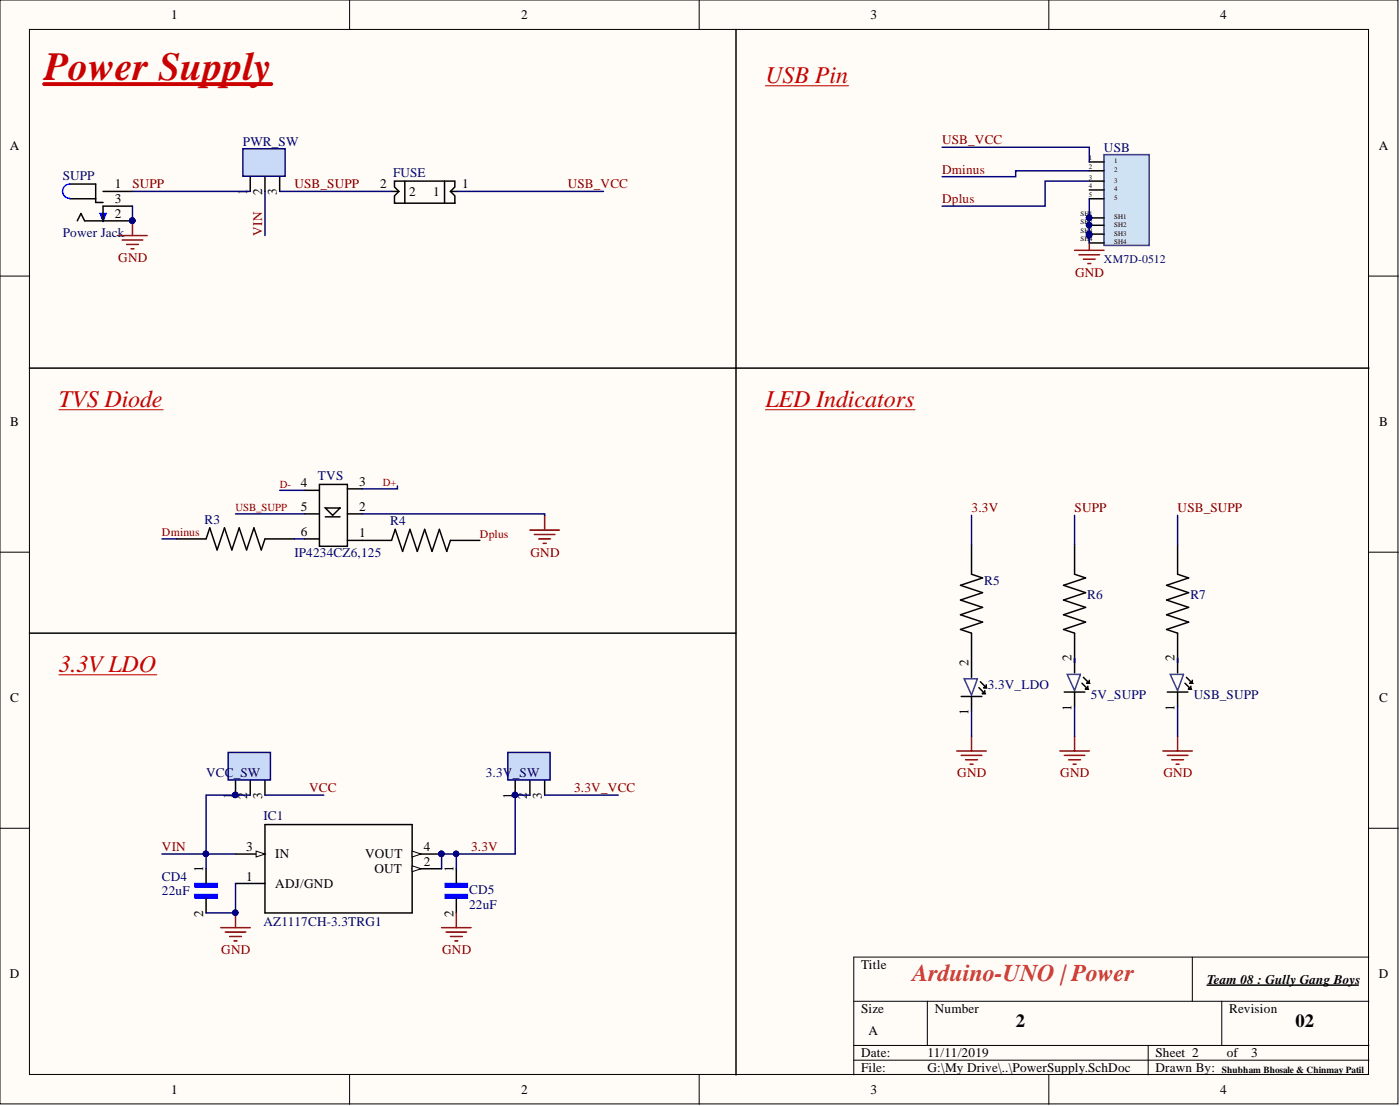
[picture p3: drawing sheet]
<svg xmlns="http://www.w3.org/2000/svg" width="241mm" height="190mm" viewBox="0 0 241 190" stroke-linecap="round" stroke-linejoin="round" font-family="sans-serif">
<defs><g id="words">
<text font-size="6.8" fill="#c00" x="7.6" y="13.7">Power Supply</text>
<g font-size="4.1" fill="#c00">
<text x="131.9" y="14.3">USB Pin</text>
<text x="10.1" y="70.1">TVS Diode</text>
<text x="131.9" y="70.1">LED Indicators</text>
<text x="10.1" y="115.7">3.3VLDO</text>
</g>
<text font-size="4.1" fill="#cc4125" x="157.3" y="169">Arduino-UNO | Power</text>
<g font-size="3.2">
<text x="175.1" y="176.9">2</text>
<text x="223.3" y="176.9">02</text>
</g>
<g font-size="2.3">
<text x="29.5" y="3.3">1</text>
<text x="89.8" y="3.3">2</text>
<text x="150" y="3.3">3</text>
<text x="210.3" y="3.3">4</text>
<text x="1.7" y="25.8">A</text>
<text x="49" y="28.7" transform="rotate(-90 49 28.7)">3</text>
<text x="237.6" y="25.8">A</text>
<text x="19.8" y="35">3</text>
<text x="19.8" y="32.5">1</text>
<text x="42.6" y="33.6" transform="rotate(-90 42.6 33.6)">1</text>
<text x="45.2" y="33.6" transform="rotate(-90 45.2 33.6)">2</text>
<text x="47.7" y="33.6" transform="rotate(-90 47.7 33.6)">3</text>
<text x="65.5" y="32.5">2</text>
<text x="70.5" y="33.7">2</text>
<text x="74.7" y="33.7">1</text>
<text x="79.7" y="32.5">1</text>
<text x="19.8" y="37.5">2</text>
<text x="1.8" y="73.4">B</text>
<text x="237.7" y="73.4">B</text>
<text x="51.8" y="83.9">4</text>
<text x="61.9" y="83.7">3</text>
<text x="51.8" y="88">5</text>
<text x="61.9" y="88">2</text>
<text x="51.8" y="92.3">6</text>
<text x="61.9" y="92.6">1</text>
<text x="184.7" y="113.9" transform="rotate(-90 184.7 113.9)">2</text>
<text x="202.5" y="113.9" transform="rotate(-90 202.5 113.9)">2</text>
<text x="166.9" y="114.6" transform="rotate(-90 166.9 114.6)">2</text>
<text x="1.8" y="120.9">C</text>
<text x="166.9" y="123.2" transform="rotate(-90 166.9 123.2)">1</text>
<text x="184.7" y="122.4" transform="rotate(-90 184.7 122.4)">1</text>
<text x="202.5" y="122.4" transform="rotate(-90 202.5 122.4)">1</text>
<text x="237.7" y="120.9">C</text>
<text x="40.1" y="137.6" transform="rotate(-90 40.1 137.6)">1</text>
<text x="41.4" y="132.6" transform="rotate(-90 41.4 132.6)">1</text>
<text x="42.6" y="137.6" transform="rotate(-90 42.6 137.6)">2</text>
<text x="43.9" y="132.6" transform="rotate(-90 43.9 132.6)">2</text>
<text x="45.2" y="137.6" transform="rotate(-90 45.2 137.6)">3</text>
<text x="46.4" y="132.6" transform="rotate(-90 46.4 132.6)">3</text>
<text x="88.3" y="137.6" transform="rotate(-90 88.3 137.6)">1</text>
<text x="89.6" y="132.6" transform="rotate(-90 89.6 132.6)">1</text>
<text x="90.8" y="137.6" transform="rotate(-90 90.8 137.6)">2</text>
<text x="92.1" y="132.6" transform="rotate(-90 92.1 132.6)">2</text>
<text x="93.4" y="137.6" transform="rotate(-90 93.4 137.6)">3</text>
<text x="94.6" y="132.6" transform="rotate(-90 94.6 132.6)">3</text>
<text x="42.5" y="146.6">3</text>
<text x="47.4" y="147.9">IN</text>
<text x="62.9" y="147.9">VOUT</text>
<text x="73.1" y="149.1">2</text>
<text x="73.1" y="146.6">4</text>
<text x="35" y="150.1" transform="rotate(-90 35 150.1)">1</text>
<text x="42.5" y="151.7">1</text>
<text x="47.4" y="152.9">ADJ/GND</text>
<text x="64.5" y="150.4">OUT</text>
<text x="78.1" y="150.1" transform="rotate(-90 78.1 150.1)">1</text>
<text x="35" y="157.9" transform="rotate(-90 35 157.9)">2</text>
<text x="78.1" y="157.9" transform="rotate(-90 78.1 157.9)">2</text>
<text x="148.4" y="166.9">Title</text>
<text x="1.7" y="168.5">D</text>
<text x="208" y="169.4">Team 08 : Gully Gang Boys</text>
<text x="237.6" y="168.5">D</text>
<text x="148.4" y="174.5">Size</text>
<text x="149.7" y="178.3">A</text>
<text x="161.1" y="174.5">Number</text>
<text x="211.8" y="174.5">Revision</text>
<text x="148.4" y="182.1">Date:</text>
<text x="148.4" y="184.6">File:</text>
<text x="159.8" y="182.1">11/11/2019</text>
<text x="159.8" y="184.6">G:\My Drive\..\PowerSupply.SchDoc</text>
<text x="199.2" y="182.1">Sheet 2</text>
<text x="199.2" y="184.6">Drawn By:</text>
<text x="211.4" y="182.1">of</text>
<text x="215.7" y="182.1">3</text>
<text x="29.5" y="188.4">1</text>
<text x="89.8" y="188.4">2</text>
<text x="150" y="188.4">3</text>
<text x="210.3" y="188.4">4</text>
</g>
<g font-size="2.3" fill="#000080">
<text x="41.9" y="25.1">PWR_SW</text>
<text x="190.3" y="26.1">USB</text>
<text x="10.8" y="30.9">SUPP</text>
<text x="67.7" y="30.4">FUSE</text>
<text x="10.8" y="40.8">Power Jack</text>
<text x="54.8" y="82.7">TVS</text>
<text x="35.3" y="90.2">R3</text>
<text x="50.7" y="95.9">IP4234CZ6,125</text>
<text x="67.2" y="90.5">R4</text>
<text x="169.6" y="100.7">R5</text>
<text x="187.4" y="103.2">R6</text>
<text x="205.2" y="103.2">R7</text>
<text x="170.2" y="118.7">3.3V_LDO</text>
<text x="188" y="120.5">5V_SUPP</text>
<text x="205.8" y="120.5">USB_SUPP</text>
<text x="35.5" y="133.9">VCC_SW</text>
<text x="83.7" y="133.9">3.3V_SW</text>
<text x="45.4" y="141.3">IC1</text>
<text x="27.9" y="151.7">CD4</text>
<text x="27.9" y="154.2">22uF</text>
<text x="80.8" y="153.9">CD5</text>
<text x="45.4" y="159.5">AZ1117CH-3.3TRG1</text>
<text x="80.8" y="156.5">22uF</text>
</g>
<g font-size="2.3" fill="#800000">
<text x="162.4" y="24.9">USB_VCC</text>
<text x="162.4" y="29.9">Dminus</text>
<text x="22.8" y="32.5">SUPP</text>
<text x="50.7" y="32.5">USB_SUPP</text>
<text x="97.8" y="32.5">USB_VCC</text>
<text x="162.4" y="35">Dplus</text>
<text x="45.2" y="40.6" transform="rotate(-90 45.2 40.6)">VIN</text>
<text x="20.4" y="45.1">GND</text>
<text x="185.3" y="47.7">GND</text>
<text x="167.4" y="88.3">3.3V</text>
<text x="185.2" y="88.3">SUPP</text>
<text x="203" y="88.3">USB_SUPP</text>
<text x="91.4" y="95.9">GND</text>
<text x="53.3" y="136.4">VCC</text>
<text x="98.9" y="136.4">3.3V_VCC</text>
<text x="165" y="133.9">GND</text>
<text x="182.8" y="133.9">GND</text>
<text x="200.5" y="133.9">GND</text>
<text x="27.9" y="146.6">VIN</text>
<text x="81.2" y="146.6">3.3V</text>
<text x="38.1" y="164.3">GND</text>
<text x="76.2" y="164.3">GND</text>
</g>
<text font-size="2" fill="#000080" x="190.3" y="45.2">XM7D-0512</text>
<g font-size="2" fill="#800000">
<text x="27.9" y="92.4">Dminus</text>
<text x="82.7" y="92.7">Dplus</text>
</g>
<g font-size="1.9" fill="#800000">
<text x="66" y="83.8">D+</text>
<text x="40.6" y="88.1">USB_SUPP</text>
<text x="48.2" y="84">D-</text>
</g>
<text font-size="1.6" x="210.6" y="184.8">Shubham Bhosale &amp; Chinmay Patil</text>
<g font-size="1.2">
<text x="187.7" y="27.6">1</text>
<text x="187.7" y="29.2">2</text>
<text x="192.1" y="28.2">1</text>
<text x="192.1" y="29.7">2</text>
<text x="187.7" y="30.9">3</text>
<text x="187.7" y="32.5">4</text>
<text x="187.7" y="34">5</text>
<text x="192.1" y="31.4">3</text>
<text x="192.1" y="33">4</text>
<text x="192.1" y="34.5">5</text>
<text x="186.2" y="37.3">SH1</text>
<text x="186.2" y="38.5">SH2</text>
<text x="186.2" y="40.1">SH3</text>
<text x="186.2" y="41.6">SH4</text>
<text x="192.1" y="37.8">SH1</text>
<text x="192.1" y="39.1">SH2</text>
<text x="192.1" y="40.6">SH3</text>
<text x="192.1" y="42.1">SH4</text>
</g>
</g></defs>
<g fill="#fffcf8" stroke="#000" stroke-width=".17">
<path d="M0 0h240.9v190.1h-240.9z"/>
<path d="M5.1 5.1h230.8v180h-230.8z"/>
</g>
<g fill="none" stroke="#000" stroke-width=".17">
<path d="M60.3 0v5.1M120.5 0v5.1M180.8 0v5.1M0 47.6h5.1M235.9 47.6h5.1M0 95.1h5.1M235.9 95.1h5.1M0 142.7h5.1M235.9 142.7h5.1M147.2 172.5h88.7M159.8 172.5v7.6M210.6 172.5v7.6"/>
<path d="M235.9 164.9h-88.7v20.2M60.3 185.1v5.1M120.5 185.1v5.1M147.2 180.1h88.7M147.2 182.6h88.7M180.8 185.1v5.1M197.9 180.1v5"/>
</g>
<path d="M7.6 14.5h39.2" fill="none" stroke="#c00" stroke-width=".68"/>
<path d="M17.3 36.8h1l-.5 1.2z" fill="#00f"/>
<path d="M12.1 31.7a1.23 1.23 0 0 0-1.3 1.2 1.23 1.23 0 0 0 1.2 1.3M17.3 36.8h1l-.5 1.2z" fill="none" stroke="#00f" stroke-width=".25"/>
<g fill="none" stroke="#000" stroke-width=".25">
<path d="M12.1 31.7h4.4v3.2h1.3M12.1 34.2h4.4M13.3 38l.7-1.2 .6 1.2h8.2M17.8 33h5M22.8 35.5h-5v2.5M43.1 30.4v2.6M45.7 30.4v2.6M48.2 30.4v2.6M167.4 93.8v5.1l2 .6-3.9 1.3 3.9 1.3-3.9 1.3 3.9 1.2-3.9 1.3 3.9 1.3-3.9 1.2 1.9 .7v7.6M165.7 120h3.5M167.4 120v2.5M168.7 118.4l1 1.1h-.5h.5v-.6"/>
<path d="M169 117.4l1 1h-.5h.5v-.5"/>
</g>
<circle cx="22.8" cy="38" r=".47" fill="#000080" stroke="#000080" stroke-width=".17"/>
<path d="M22.8 38v2.6M20.3 40.6h5.1M21.1 41.3h3.5M21.8 42.1h2M22.6 42.9h.5M164.9 129.3h5.1M165.7 130.1h3.5M166.4 130.9h2.1M167.2 131.6h.5M167.4 126.8v2.5" fill="none" stroke="#800000" stroke-width=".25"/>
<path d="M166.2 116.9h2.3l-1.1 2.8z" fill="none" stroke="#1c4587" stroke-width=".25"/>
<path d="M41.9 25.6h7.2v4.8h-7.2z" fill="#c9daf8" stroke="#000080" stroke-width=".25"/>
<path d="M67.5 33h1.3M68 31.2h10.4v1l-.8 .8 .8 .7v1.3h-10.4v-1.3l.8-.7-.8-.8zM69.8 31.2v3.8M76.6 31.2v3.8M77.6 33h1.3" fill="none" stroke="#000" stroke-width=".25"/>
<path d="M190.3 26.6h7.8v15.7h-7.8z" fill="#cfe2f3" stroke="#1c4587" stroke-width=".25"/>
<g fill="none" stroke="#000" stroke-width=".25">
<path d="M187.7 27.9h2.6M187.7 29.4h2.6M187.7 31.2h2.6M187.7 32.7h2.6M187.7 34.2h2.6M187.7 37.5h2.6M187.7 38.8h2.6M187.7 40.3h2.6M187.7 41.8h2.6M52.5 88.5h2.6M52.5 84.5h2.6M52.5 92.8h2.6"/>
<path d="M55.1 83.4h4.8v10.7h-4.8zM56.1 87.5h2.5l-1.3 1.3zM56.1 89h2.5M59.9 93.1h2.5M59.9 88.5h2.5M59.9 84.2h2.5M45.7 142h25.3v15.2h-25.3zM71 149.6h5.1"/>
</g>
<g fill="#000080" stroke="#000080" stroke-width=".17">
<circle cx="187.7" cy="37.5" r=".47"/>
<circle cx="187.7" cy="38.8" r=".47"/>
<circle cx="187.7" cy="40.3" r=".47"/>
<circle cx="187.7" cy="40.5" r=".47"/>
</g>
<path d="M185.2 43.1h5.1M186 43.9h3.5M186.7 44.6h2.1M187.5 45.4h.5M187.7 40.6v2.5" fill="none" stroke="#800000" stroke-width=".25"/>
<path d="M71 149.1l1.6 .5-1.6 .5z" fill="#fffcf8"/>
<path d="M71 149.1l1.6 .5-1.6 .5z" fill="none" stroke="#000" stroke-width=".17"/>
<path d="M71 147.1h5.1" fill="none" stroke="#000" stroke-width=".25"/>
<path d="M71 146.6l1.6 .5-1.6 .5z" fill="#fffcf8"/>
<path d="M71 146.6l1.6 .5-1.6 .5z" fill="none" stroke="#000" stroke-width=".17"/>
<circle cx="76.1" cy="147.1" r=".47" fill="#000080" stroke="#000080" stroke-width=".17"/>
<path d="M40.6 152.2h5.1M40.6 147.1h5.1" fill="none" stroke="#000" stroke-width=".25"/>
<path d="M44.1 146.6l1.6 .5-1.6 .5z" fill="#fffcf8"/>
<path d="M44.1 146.6l1.6 .5-1.6 .5z" fill="none" stroke="#000" stroke-width=".17"/>
<circle cx="76.1" cy="147.1" r=".47" fill="#000080" stroke="#000080" stroke-width=".17"/>
<path d="M33.6 154.1h3.8v.6h-3.8z" fill-rule="evenodd" fill="#00f"/>
<path d="M33.6 154.1h3.8v.6h-3.8z" fill="none" stroke="#00f" stroke-width=".25"/>
<path d="M33.6 152.2h3.8v.6h-3.8z" fill-rule="evenodd" fill="#00f"/>
<path d="M33.6 152.2h3.8v.6h-3.8z" fill="none" stroke="#00f" stroke-width=".25"/>
<path d="M185.2 93.8v5.1l1.9 .6-3.8 1.3 3.8 1.3-3.8 1.3 3.8 1.2-3.8 1.3 3.8 1.3-3.8 1.2 1.9 .7v6.8M183.4 119.2h3.6M185.2 119.2v2.5M186.5 117.7l1 1h-.5h.5v-.5M186.7 116.7l1 1h-.5h.5v-.5M88.8 134.4v2.6M91.3 134.4v2.6M93.9 134.4v2.6M35.5 149.6v2.6M35.5 154.7v2.5" fill="none" stroke="#000" stroke-width=".25"/>
<path d="M182.7 129.3h5M183.4 130.1h3.6M184.2 130.9h2M185 131.6h.5M185.2 126.8v2.5M38.1 159.8h5M40.6 157.2v2.6M38.8 160.5h3.6M39.6 161.3h2M40.3 162.1h.5" fill="none" stroke="#800000" stroke-width=".25"/>
<g fill="#000080" stroke="#000080" stroke-width=".17">
<circle cx="40.6" cy="157.2" r=".47"/>
<circle cx="88.8" cy="136.9" r=".47"/>
</g>
<path d="M183.9 116.2h2.3l-1 2.7z" fill="none" stroke="#1c4587" stroke-width=".25"/>
<path d="M87.5 129.6h7.3v4.7h-7.3z" fill="#c9daf8" stroke="#000080" stroke-width=".25"/>
<circle cx="88.8" cy="136.9" r=".47" fill="#000080" stroke="#000080" stroke-width=".17"/>
<path d="M76.7 154.1h3.9v.6h-3.9z" fill-rule="evenodd" fill="#00f"/>
<path d="M76.7 154.1h3.9v.6h-3.9z" fill="none" stroke="#00f" stroke-width=".25"/>
<path d="M76.7 152.2h3.9v.6h-3.9z" fill-rule="evenodd" fill="#00f"/>
<path d="M76.7 152.2h3.9v.6h-3.9z" fill="none" stroke="#00f" stroke-width=".25"/>
<path d="M30.4 92.8h5.1l.7-1.9 1.2 3.8 1.3-3.8 1.3 3.8 1.2-3.8 1.3 3.8 1.3-3.8 1.2 3.8 .7-1.9h5M62.4 93.1h5.1l.6-1.9 1.3 3.8 1.3-3.8 1.2 3.8 1.3-3.8 1.3 3.8 1.2-3.8 1.3 3.8 .6-1.9h5.1M40.6 134.4v2.6M43.1 134.4v2.6M45.7 134.4v2.6M78.6 149.6v2.6M78.6 154.7v2.5" fill="none" stroke="#000" stroke-width=".25"/>
<path d="M76.1 159.8h5.1M78.6 157.2v2.6M76.9 160.5h3.5M77.6 161.3h2.1M78.4 162.1h.5" fill="none" stroke="#800000" stroke-width=".25"/>
<circle cx="40.6" cy="136.9" r=".47" fill="#000080" stroke="#000080" stroke-width=".17"/>
<path d="M39.3 129.6h7.3v4.7h-7.3z" fill="#c9daf8" stroke="#000080" stroke-width=".25"/>
<g fill="#000080" stroke="#000080" stroke-width=".17">
<circle cx="40.6" cy="136.9" r=".47"/>
<circle cx="22.8" cy="38" r=".47"/>
<circle cx="40.6" cy="157.2" r=".47"/>
<circle cx="35.5" cy="147.1" r=".47"/>
<circle cx="187.7" cy="40.5" r=".47"/>
<circle cx="187.7" cy="40.3" r=".47"/>
<circle cx="187.7" cy="38.8" r=".47"/>
<circle cx="187.7" cy="37.5" r=".47"/>
<circle cx="78.6" cy="147.1" r=".47"/>
<circle cx="88.8" cy="136.9" r=".47"/>
<circle cx="76.1" cy="147.1" r=".47"/>
</g>
<path d="M91.3 91.3h5.1M92.1 92.1h3.5M92.9 92.8h2M93.6 93.6h.5M93.9 88.8v2.5M200.4 129.3h5.1M201.2 130.1h3.5M202 130.9h2M202.7 131.6h.5M203 126.8v2.5" fill="none" stroke="#800000" stroke-width=".25"/>
<path d="M131.9 14.8h14.3M10.1 70.6h18M131.9 70.6h25.8M10.1 116.2h16.9" fill="none" stroke="#c00" stroke-width=".17"/>
<path d="M126.9 5.1v180M5.1 63.4h230.8M203 93.8v5.1l1.9 .6-3.8 1.3 3.8 1.3-3.8 1.3 3.8 1.2-3.8 1.3 3.8 1.3-3.8 1.2 1.9 .7v6.8M5.1 109.1h121.8M201.2 119.2h3.5M203 119.2v2.5M204.2 117.7l1.1 1h-.6h.6v-.5M204.5 116.7l1 1h-.5h.5v-.5M208 169.7h26.1" fill="none" stroke="#000" stroke-width=".25"/>
<path d="M201.7 116.2h2.3l-1 2.7z" fill="none" stroke="#1c4587" stroke-width=".25"/>
<path d="M205.5 164.9v7.6" fill="none" stroke="#000" stroke-width=".17"/>
<g fill="none" stroke="#000080" stroke-width=".25">
<path d="M22.8 35.5v2.5M22.8 33h20.3M45.7 33v7.6M48.2 33h19.3M78.9 33h25.1M162.4 25.4h25.3v2.5M187.7 34.2v7.6M187.7 29.4h-12.6v1h-12.7M187.7 31.2h-7.6v4.3h-17.7M27.9 92.8h2.5M40.6 88.5h11.9M48.2 84.5h4.3"/>
<path d="M50.7 92.8h1.8M62.4 88.5h31.5v.3M68.5 83.7v.5h-6.1M167.4 88.8v5M185.2 88.8v5M203 88.8v5M185.2 113.4v.7M203 113.4v.7M43.1 137h-7.6v12.6M45.7 137h10.1M91.3 137h-2.5v10.1h-10.2v2.5M93.9 137h12.7"/>
<path d="M167.4 122.5v4.3M185.2 121.7v5.1M203 121.7v5.1M27.9 147.1h12.7M40.6 152.2v5h-5.1M78.6 147.1h-2.5v2.5"/>
</g>
<use href="#words"/>
</svg>
